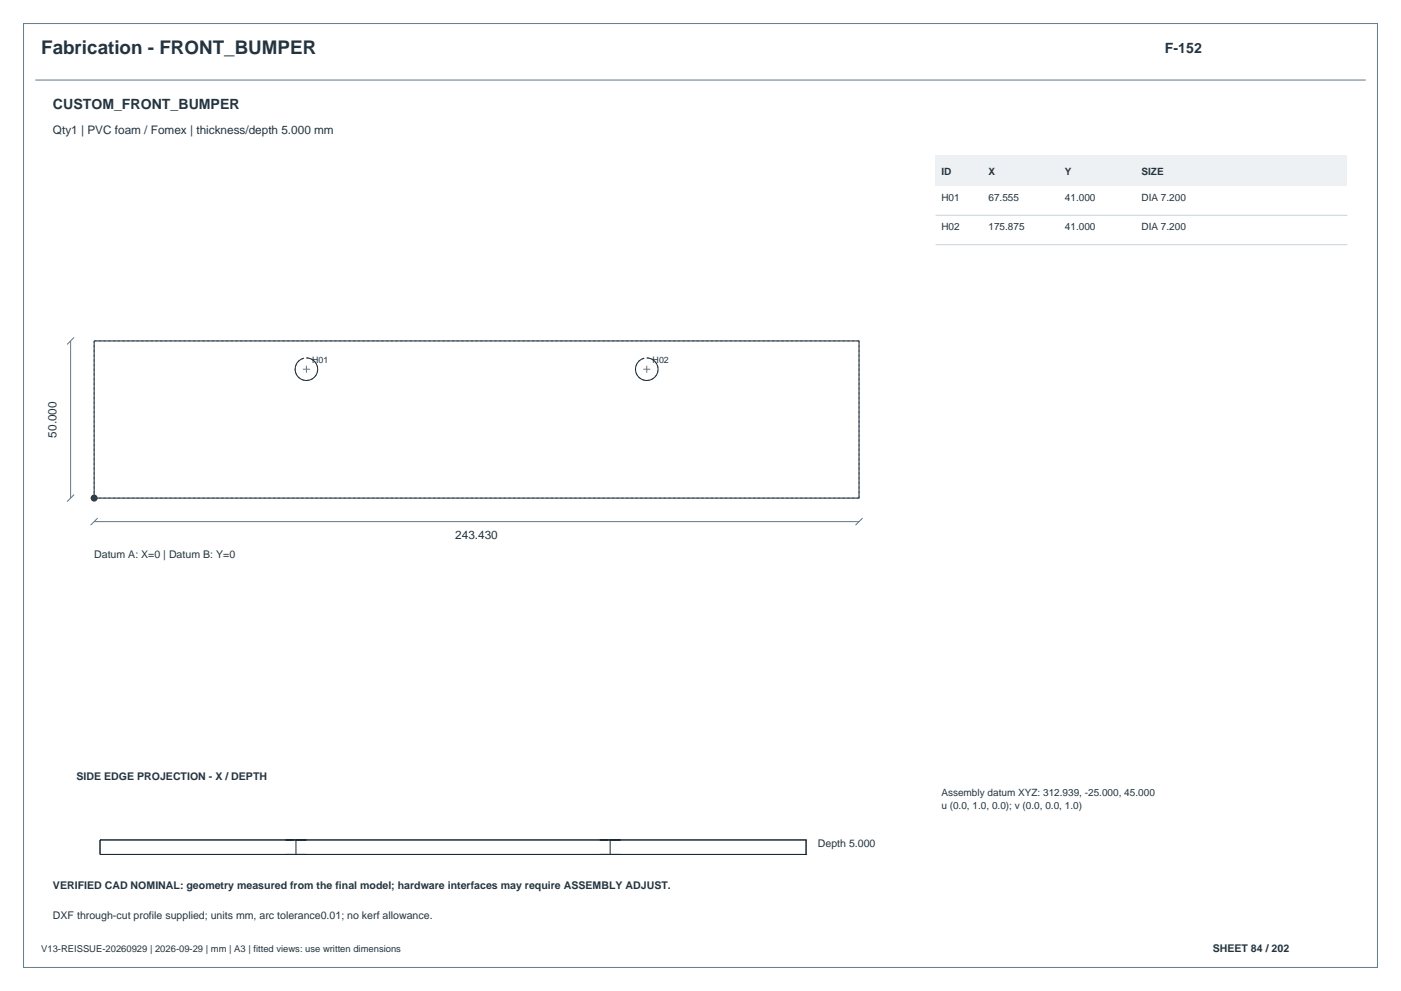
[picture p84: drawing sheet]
<svg xmlns="http://www.w3.org/2000/svg" width="420mm" height="297mm" viewBox="0 0 420 297" stroke-linecap="round" stroke-linejoin="round" font-family="sans-serif">
<defs><g id="words">
<text font-size="5.6" fill="#24343f" x="12.3" y="16.2">Fabrication - FRONT_BUMPER</text>
<g font-size="4.2" fill="#24343f">
<text x="349.2" y="15.9">F-152</text>
<text x="15.9" y="32.8">CUSTOM_FRONT_BUMPER</text>
</g>
<g font-size="3.5" fill="#24343f">
<text x="15.9" y="40.2">Qty1 | PVC foam / Fomex | thickness/depth 5.000 mm</text>
<text x="16.9" y="131.1" transform="rotate(-90 16.9 131.1)">50.000</text>
<text x="136.5" y="161.6">243.430</text>
</g>
<g font-size="3.2" fill="#24343f">
<text x="28.2" y="167.3">Datum A: X=0 | Datum B: Y=0</text>
<text x="22.9" y="233.9">SIDE EDGE PROJECTION - X / DEPTH</text>
<text x="245.2" y="254">Depth 5.000</text>
<text x="15.9" y="266.3">VERIFIED CAD NOMINAL: geometry measured from the final model; hardware interfaces may require ASSEMBLY ADJUST.</text>
<text x="15.9" y="275.5">DXF through-cut profile supplied; units mm, arc tolerance0.01; no kerf allowance.</text>
<text x="363.6" y="285.4">SHEET 84 / 202</text>
</g>
<g font-size="3" fill="#24343f">
<text x="282.2" y="52.5">ID</text>
<text x="296.3" y="52.5">X</text>
<text x="319.3" y="52.5">Y</text>
<text x="342.2" y="52.5">SIZE</text>
<text x="282.2" y="60.1">H01</text>
<text x="296.3" y="60.1">67.555</text>
<text x="319.3" y="60.1">41.000</text>
<text x="342.2" y="60.1">DIA 7.200</text>
<text x="282.2" y="68.9">H02</text>
<text x="296.3" y="68.9">175.875</text>
<text x="319.3" y="68.9">41.000</text>
<text x="342.2" y="68.9">DIA 7.200</text>
<text x="282.2" y="238.6">Assembly datum XYZ: 312.939, -25.000, 45.000</text>
<text x="282.2" y="242.5">u (0.0, 1.0, 0.0); v (0.0, 0.0, 1.0)</text>
</g>
<text font-size="2.8" fill="#24343f" x="12.3" y="285.4">V13-REISSUE-20260929 | 2026-09-29 | mm | A3 | fitted views: use written dimensions</text>
<g font-size="2.6" fill="#24343f">
<text x="93.6" y="108.9">H01</text>
<text x="195.7" y="108.9">H02</text>
</g>
</g></defs>
<path d="M7.1 7.1h405.8v282.8h-405.8z" fill="none" stroke="#647b8a" stroke-width=".3"/>
<path d="M10.6 24h398.8M21.2 102.2v47.1M22.2 101.1l-2.1 2.1M22.2 148.2l-2.1 2.1M28.2 156.3h229.3M29.3 155.3l-2.1 2.1M258.6 155.3l-2.1 2.1" fill="none" stroke="#607687" stroke-width=".3"/>
<path d="M28.2 102.2h229.3M91.9 107.3a3.4 3.4 0 0 1 3 4.8 3.4 3.4 0 0 1-5.7 .7 3.4 3.4 0 0 1 1.9-5.4M193.9 107.3a3.4 3.4 0 0 1 3.1 4.8 3.4 3.4 0 0 1-5.8 .7 3.4 3.4 0 0 1 1.9-5.4M28.2 149.3v-47.1M28.2 149.3h229.3M257.5 149.3v-47.1" fill="none" stroke="#a4b2bd" stroke-width=".3" stroke-dasharray=".7 .7" stroke-linecap="butt"/>
<path d="M28.2 102.2h229.3v47.1h-229.3zM91.9 107.3a3.4 3.4 0 0 1 3 4.8 3.4 3.4 0 0 1-5.7 .7 3.4 3.4 0 0 1 1.9-5.4M193.9 107.3a3.4 3.4 0 0 1 3.1 4.8 3.4 3.4 0 0 1-5.8 .7 3.4 3.4 0 0 1 1.9-5.4" fill="none" stroke="#1b2932" stroke-width=".3"/>
<circle cx="28.2" cy="149.3" r="1.06" fill="#283f4e"/>
<path d="M90.8 110.7h2.1M91.9 109.6v2.1M192.8 110.7h2.2M193.9 109.6v2.1" fill="none" stroke="#607687" stroke-width=".3"/>
<path d="M280.5 46.5h123.4v9.2h-123.4z" fill-rule="evenodd" fill="#edf1f4"/>
<path d="M280.5 64.5h123.4M280.5 73.3h123.4" fill="none" stroke="#c8d3da" stroke-width=".3"/>
<path d="M30 256.1h.1M30 251.7h.1M30 251.7v4.4M30 256.1h211.7M30 251.7h211.7M88 251.7h-2.4h6.3h-3.2v4.4h3.2h-6.3h2.4M182.2 251.7h-2.4h6.2h-3.1v4.4h3.1h-6.2h2.4M241.7 256.1h.1M241.7 251.7h.1M241.7 251.7v4.4" fill="none" stroke="#1b2932" stroke-width=".3"/>
<use href="#words"/>
</svg>
